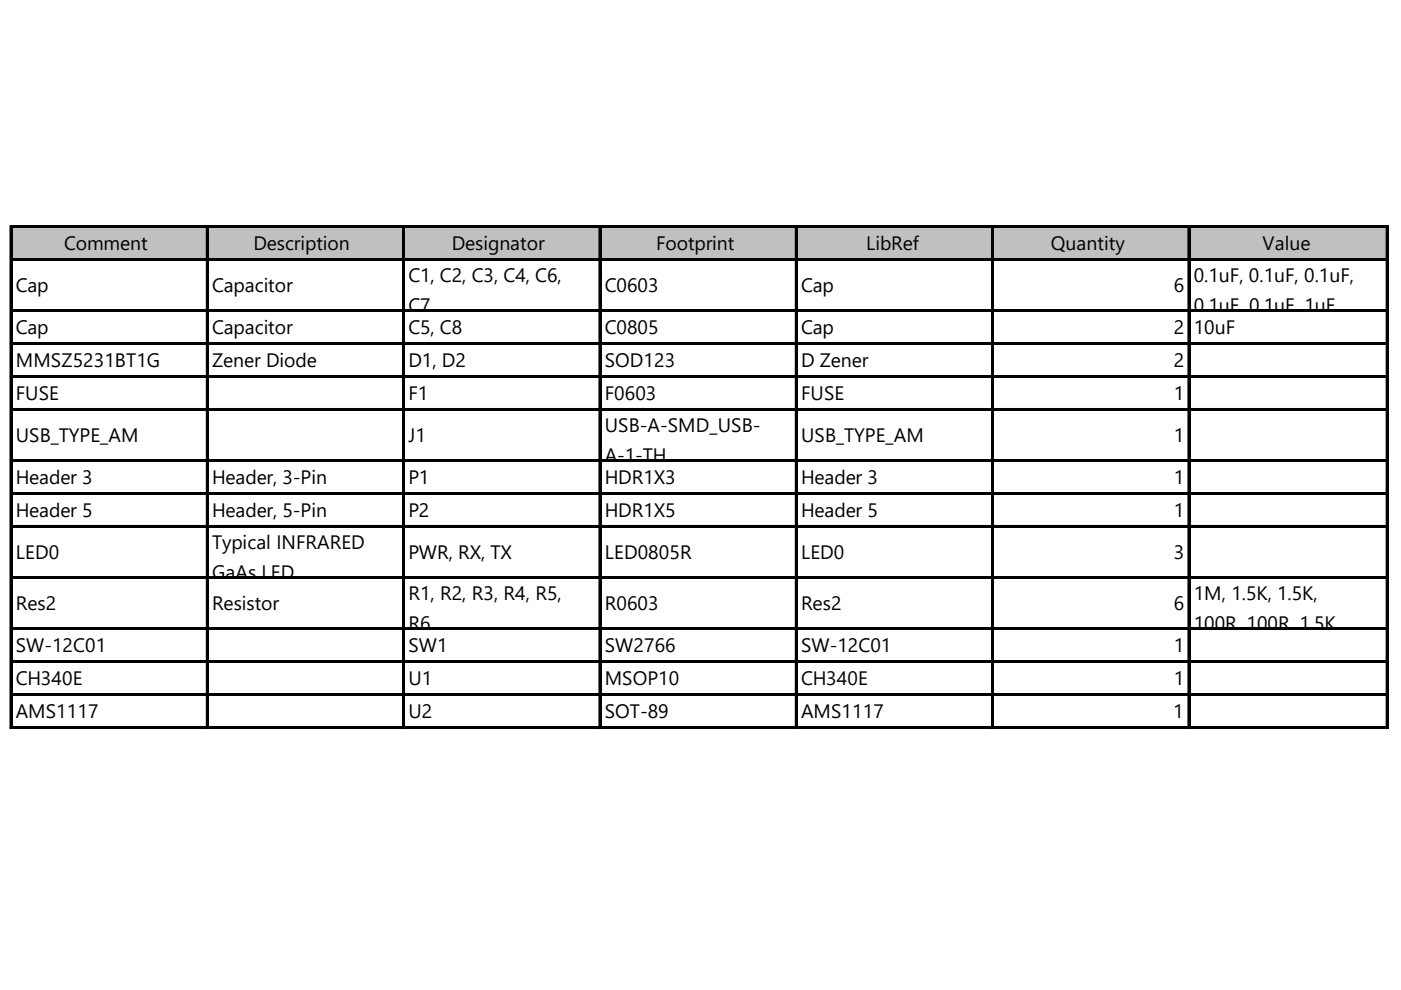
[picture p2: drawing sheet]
<svg xmlns="http://www.w3.org/2000/svg" width="297mm" height="210mm" viewBox="0 0 297 210" stroke-linecap="round" stroke-linejoin="round" font-family="sans-serif">
<defs><g id="words">
<g font-size="4.1">
<text x="13.6" y="53">Comment</text>
<text x="53.7" y="53">Description</text>
<text x="95.8" y="53">Designator</text>
<text x="139.2" y="53">Footprint</text>
<text x="183.6" y="53">LibRef</text>
<text x="222.8" y="53">Quantity</text>
<text x="267.7" y="53">Value</text>
<text x="86.6" y="59.8">C1, C2, C3, C4, C6,</text>
<text x="253.1" y="59.8">0.1uF, 0.1uF, 0.1uF,</text>
<text x="3.3" y="61.9">Cap</text>
<text x="45" y="61.9">Capacitor</text>
<text x="128.2" y="61.9">C0603</text>
<text x="169.8" y="61.9">Cap</text>
<text x="248.9" y="61.9">6</text>
<text x="3.3" y="70.9">Cap</text>
<text x="45" y="70.9">Capacitor</text>
<text x="86.6" y="66.2">C7</text>
<text x="86.6" y="70.9">C5, C8</text>
<text x="128.2" y="70.9">C0805</text>
<text x="169.8" y="70.9">Cap</text>
<text x="248.9" y="70.9">2</text>
<text x="253.1" y="66.2">0.1uF, 0.1uF, 1uF</text>
<text x="253.1" y="70.9">10uF</text>
<text x="3.3" y="77.8">MMSZ5231BT1G</text>
<text x="45" y="77.8">Zener Diode</text>
<text x="86.6" y="77.8">D1, D2</text>
<text x="128.2" y="77.8">SOD123</text>
<text x="169.8" y="77.8">D Zener</text>
<text x="248.9" y="77.8">2</text>
<text x="3.3" y="84.8">FUSE</text>
<text x="86.6" y="84.8">F1</text>
<text x="128.2" y="84.8">F0603</text>
<text x="169.8" y="84.8">FUSE</text>
<text x="248.9" y="84.8">1</text>
<text x="3.3" y="93.7">USB_TYPE_AM</text>
<text x="86.6" y="93.7">J1</text>
<text x="128.2" y="91.5">USB-A-SMD_USB-</text>
<text x="169.8" y="93.7">USB_TYPE_AM</text>
<text x="248.9" y="93.7">1</text>
<text x="128.2" y="98">A-1-TH</text>
<text x="3.3" y="102.6">Header 3</text>
<text x="45" y="102.6">Header, 3-Pin</text>
<text x="86.6" y="102.6">P1</text>
<text x="128.2" y="102.6">HDR1X3</text>
<text x="169.8" y="102.6">Header 3</text>
<text x="248.9" y="102.6">1</text>
<text x="3.3" y="109.6">Header 5</text>
<text x="45" y="109.6">Header, 5-Pin</text>
<text x="86.6" y="109.6">P2</text>
<text x="128.2" y="109.6">HDR1X5</text>
<text x="169.8" y="109.6">Header 5</text>
<text x="248.9" y="109.6">1</text>
<text x="3.3" y="118.5">LED0</text>
<text x="45" y="116.3">Typical INFRARED</text>
<text x="86.6" y="118.5">PWR, RX, TX</text>
<text x="128.2" y="118.5">LED0805R</text>
<text x="169.8" y="118.5">LED0</text>
<text x="248.9" y="118.5">3</text>
<text x="45" y="122.8">GaAs LED</text>
<text x="3.3" y="129.3">Res2</text>
<text x="45" y="129.3">Resistor</text>
<text x="86.6" y="127.2">R1, R2, R3, R4, R5,</text>
<text x="128.2" y="129.3">R0603</text>
<text x="169.8" y="129.3">Res2</text>
<text x="248.9" y="129.3">6</text>
<text x="253.1" y="127.2">1M, 1.5K, 1.5K,</text>
<text x="86.6" y="133.7">R6</text>
<text x="253.1" y="133.7">100R, 100R, 1.5K</text>
<text x="3.3" y="138.3">SW-12C01</text>
<text x="86.6" y="138.3">SW1</text>
<text x="128.2" y="138.3">SW2766</text>
<text x="169.8" y="138.3">SW-12C01</text>
<text x="248.9" y="138.3">1</text>
<text x="3.3" y="145.3">CH340E</text>
<text x="86.6" y="145.3">U1</text>
<text x="128.2" y="145.3">MSOP10</text>
<text x="169.8" y="145.3">CH340E</text>
<text x="248.9" y="145.3">1</text>
<text x="3.3" y="152.2">AMS1117</text>
<text x="86.6" y="152.2">U2</text>
<text x="128.2" y="152.2">SOT-89</text>
<text x="169.8" y="152.2">AMS1117</text>
<text x="248.8" y="152.2">1</text>
</g>
</g></defs>
<path d="M2.6 48.3h291.7v6.9h-291.7z" fill="#c0c0c0"/>
<g fill="none" stroke="#000" stroke-width=".21">
<path d="M2.1 47.8v106.7M2.7 47.8h291.7M2.7 54.8h291.7M43.7 48.3v106.2M85.4 48.3v106.2M127 48.3v106.2M168.6 48.3v106.2M210.2 48.3v106.2M251.9 48.3v106.2M293.9 48.3v106.2M2.7 65.7h291.7M2.7 72.6h291.7"/>
<path d="M2.7 79.6h291.7M2.7 86.6h291.7M2.7 97.4h291.7M2.7 104.4h291.7M2.7 111.4h291.7M2.7 122.2h291.7M2.7 133.1h291.7M2.7 140.1h291.7M2.7 147.1h291.7M2.7 154h291.7"/>
</g>
<g fill="#000">
<path d="M2.1 47.8h.6v106.7h-.6zM2.7 47.8h291.7v.5h-291.7zM2.7 54.8h291.7v.5h-291.7zM43.7 48.3h.6v106.2h-.6zM85.4 48.3h.5v106.2h-.5zM127 48.3h.5v106.2h-.5zM168.6 48.3h.6v106.2h-.6zM210.2 48.3h.6v106.2h-.6zM251.9 48.3h.5v106.2h-.5zM293.9 48.3h.5v106.2h-.5zM2.7 65.7h291.7v.5h-291.7zM2.7 72.6h291.7v.5h-291.7z"/>
<path d="M2.7 79.6h291.7v.5h-291.7zM2.7 86.6h291.7v.5h-291.7zM2.7 97.4h291.7v.5h-291.7zM2.7 104.4h291.7v.5h-291.7zM2.7 111.4h291.7v.5h-291.7zM2.7 122.2h291.7v.5h-291.7zM2.7 133.1h291.7v.5h-291.7zM2.7 140.1h291.7v.5h-291.7zM2.7 147.1h291.7v.4h-291.7zM2.7 154h291.7v.5h-291.7z"/>
</g>
<use href="#words"/>
</svg>
